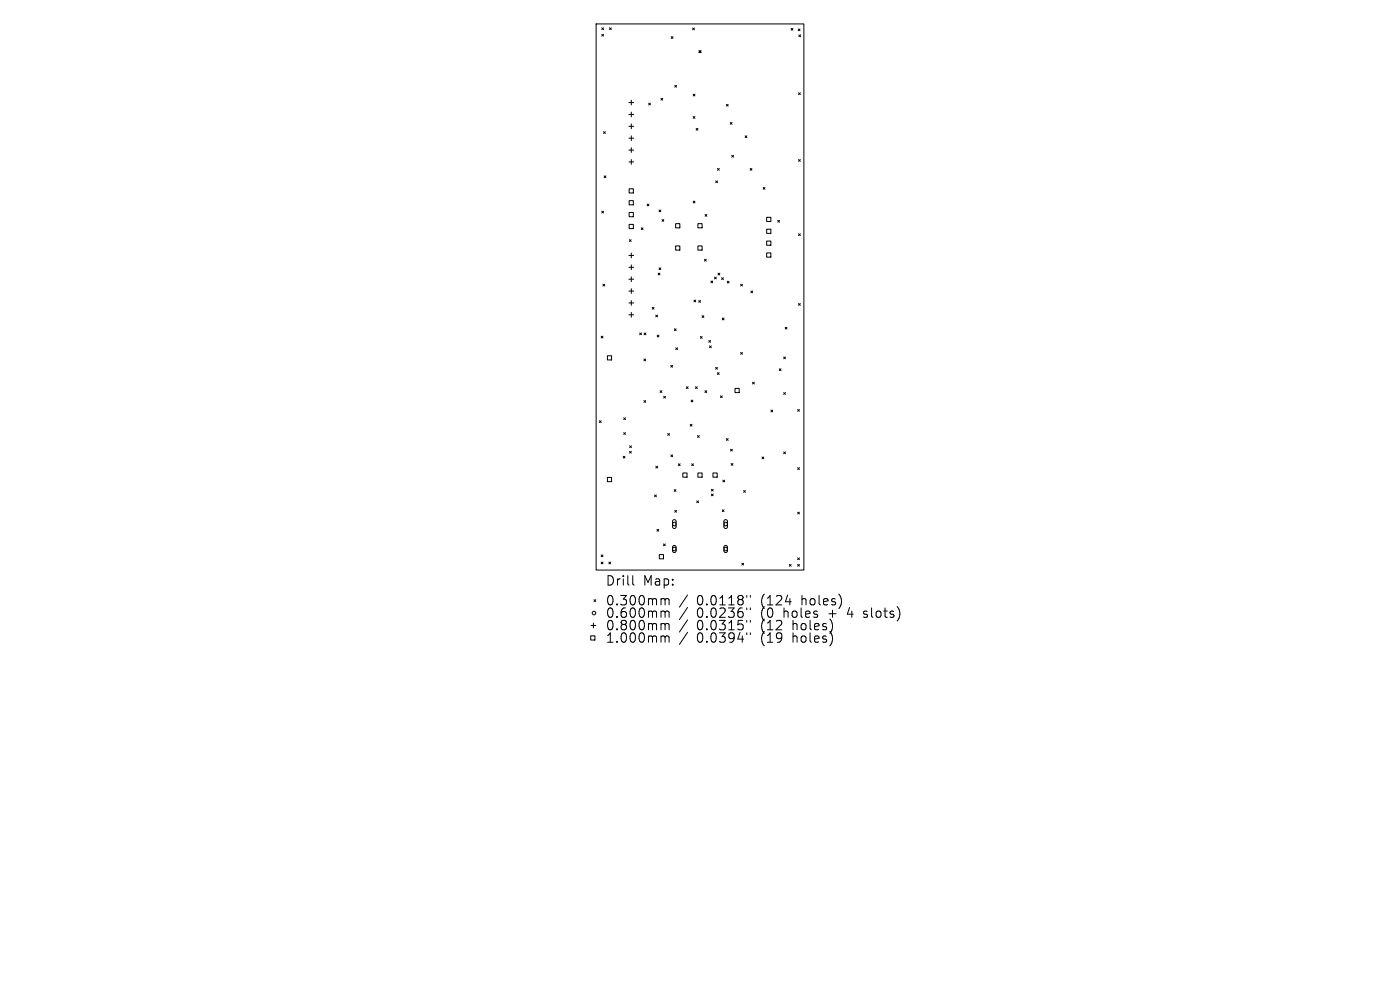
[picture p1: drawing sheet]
<svg xmlns="http://www.w3.org/2000/svg" width="297mm" height="210mm" viewBox="0 0 297 210" stroke-linecap="round" stroke-linejoin="round" font-family="sans-serif">
<defs><g id="words">
<g font-size="2.8">
<text x="128.4" y="124.5">Drill</text>
<text x="136.4" y="124.5">Map:</text>
<text x="128.4" y="128.7">0.300mm</text>
<text x="128.4" y="131.3">0.600mm</text>
<text x="147.8" y="128.7">0.0118&quot;</text>
<text x="147.8" y="131.3">0.0236&quot;</text>
<text x="161.6" y="128.7">(124</text>
<text x="161.6" y="131.3">(0</text>
<text x="166.5" y="131.3">holes</text>
<text x="170.3" y="128.7">holes)</text>
<text x="176.2" y="131.3">+</text>
<text x="180.4" y="131.3">4</text>
<text x="184.1" y="131.3">slots)</text>
<text x="128.4" y="134">0.800mm</text>
<text x="128.4" y="136.6">1.000mm</text>
<text x="147.8" y="134">0.0315&quot;</text>
<text x="147.8" y="136.6">0.0394&quot;</text>
<text x="161.6" y="134">(12</text>
<text x="161.6" y="136.6">(19</text>
<text x="168.4" y="134">holes)</text>
<text x="168.4" y="136.6">holes)</text>
</g>
</g></defs>
<g fill="none" stroke="#000" stroke-width=".21">
<path d="M126.5 5.1h44v115.8h-44zM127.7 5.9l.3 .4M127.7 7.3l.3 .4M128 5.9l-.3 .4M128 7.3l-.3 .4M129.3 5.9l.4 .4M129.7 5.9l-.4 .4M142.4 7.8l.4 .4M142.8 7.8l-.4 .4M143.1 18.1l.4 .4M143.5 18.1l-.4 .4M146.9 5.9l.4 .4"/>
<path d="M147.1 20l.3 .4M147.3 5.9l-.4 .4M147.4 20l-.3 .4M148.3 10.8l.4 .4M148.7 10.8l-.4 .4M167.8 6l.4 .4M168.2 6l-.4 .4M169.3 6.1l.4 .4M169.4 19.7l.4 .4M169.5 7.4l.3 .4M169.7 6.1l-.4 .4M169.8 19.7l-.4 .4"/>
<path d="M169.8 7.4l-.3 .4M128 27.9l.4 .4M128.2 37.3l.3 .4M128.4 27.9l-.4 .4M128.5 37.3l-.3 .4M133.4 21.8h1M133.4 24.3h1M133.4 26.8h1M133.4 29.3h1M133.4 31.8h1M133.4 34.4h1M133.9 21.3v1"/>
<path d="M133.9 23.8v1M133.9 26.3v1M133.9 28.8v1M133.9 31.3v1M133.9 33.9v1M137.6 21.9l.4 .4M138 21.9l-.4 .4M140.2 20.9l.4 .3M140.6 20.9l-.4 .3M147.1 24.7l.3 .4M147.4 24.7l-.3 .4M147.7 27.2l.4 .4"/>
<path d="M148.1 27.2l-.4 .4M151.8 38.4l.4 .4M152.2 38.4l-.4 .4M152.2 35.7l.4 .4M152.6 35.7l-.4 .4M154.1 22.1l.4 .4M154.5 22.1l-.4 .4M154.9 26l.4 .4M155.2 33l.4 .3M155.3 26l-.4 .4M155.6 33l-.4 .3M158.1 28.8l.3 .4"/>
<path d="M158.4 28.8l-.3 .4M159.1 35.7l.4 .4M159.5 35.7l-.4 .4M161.9 39.8l.4 .3M162.3 39.8l-.4 .3M169.4 33.8l.4 .4M169.8 33.8l-.4 .4M127.7 44.8l.3 .4M128 44.8l-.3 .4M133.4 54.2h1M133.4 56.7h1M133.4 59.2h1"/>
<path d="M133.5 40h.9v.9h-.9zM133.5 42.6h.9v.9h-.9zM133.5 45.1h.9v.9h-.9zM133.5 47.6h.9v.9h-.9zM133.5 50.9l.4 .3M133.9 50.9l-.4 .3M133.9 53.7v1M133.9 56.2v1M133.9 58.7v1M136 48.3l.4 .4M136.4 48.3l-.4 .4M137.3 43.3l.4 .4"/>
<path d="M137.7 43.3l-.4 .4M139.6 57.9l.4 .4M139.8 44.6l.4 .3M139.8 56.8l.4 .4M140 57.9l-.4 .4M140.2 44.6l-.4 .3M140.2 56.8l-.4 .4M140.4 46.6l.4 .3M140.8 46.6l-.4 .3M143.3 47.4h.9v.9h-.9zM143.3 52.2h.9v.9h-.9zM147.1 42.7l.3 .3"/>
<path d="M147.4 42.7l-.3 .3M148.1 47.4h.8v.9h-.8zM148.1 52.2h.8v.9h-.8zM149.4 55l.4 .4M149.6 45.5l.3 .4M149.8 55l-.4 .4M149.9 45.5l-.3 .4M150.8 59.6l.4 .4M151.2 59.6l-.4 .4M151.6 58.8l.4 .4M152 58.8l-.4 .4M152.3 58l.4 .3"/>
<path d="M152.7 58l-.4 .3M153.1 58.9l.4 .4M153.5 58.9l-.4 .4M154.3 59.7l.4 .3M154.7 59.7l-.4 .3M162.6 46.1h.9v.9h-.9zM162.6 48.6h.9v.9h-.9zM162.6 51.1h.9v.9h-.9zM162.6 53.7h.9v.8h-.9zM165 46.8l.4 .3M165.4 46.8l-.4 .3M169.4 49.6l.4 .4"/>
<path d="M169.8 49.6l-.4 .4M127.5 71.3l.4 .4M127.9 71.3l-.4 .4M127.9 60.3l.4 .4M128.3 60.3l-.4 .4M128.9 75.5h.8v.9h-.8zM133.4 61.7h1M133.4 64.3h1M133.4 66.8h1M133.9 61.2v1M133.9 63.8v1M133.9 66.3v1"/>
<path d="M135.7 70.6l.4 .4M136.1 70.6l-.4 .4M136.6 76.2l.4 .3M136.7 70.6l.3 .4M137 76.2l-.4 .3M137 70.6l-.3 .4M138.4 65.2l.3 .4M138.7 65.2l-.3 .4M139.1 66.8l.4 .4M139.4 71.1l.4 .4M139.5 66.8l-.4 .4M139.8 71.1l-.4 .4"/>
<path d="M142.3 77.5l.4 .4M142.7 77.5l-.4 .4M143.1 69.8l.3 .3M143.4 73.8l.3 .4M143.4 69.8l-.3 .3M143.7 73.8l-.3 .4M147.2 63.7l.4 .3M147.6 63.7l-.4 .3M148.2 63.8l.4 .3M148.6 71.4l.4 .4M148.6 63.8l-.4 .3M148.9 67l.4 .3"/>
<path d="M149 71.4l-.4 .4M149.3 67l-.4 .3M150.4 72.2l.3 .4M150.5 73.4l.4 .4M150.7 72.2l-.3 .4M150.9 73.4l-.4 .4M151.8 77.9l.4 .4M152.2 79.1l.4 .3M152.2 77.9l-.4 .4M152.6 79.1l-.4 .3M153.2 67.5l.4 .4M153.6 67.5l-.4 .4"/>
<path d="M157.1 60.3l.4 .4M157.1 74.8l.4 .4M157.5 60.3l-.4 .4M157.5 74.8l-.4 .4M159.3 61.7l.4 .4M159.7 61.7l-.4 .4M165.3 78.2l.4 .4M165.7 78.2l-.4 .4M166.3 75.7l.3 .4M166.6 69.4l.3 .4M166.6 75.7l-.3 .4M166.9 69.4l-.3 .4"/>
<path d="M169.4 64.4l.4 .4M169.8 64.4l-.4 .4M127.2 89.3l.3 .3M127.5 89.3l-.3 .3M132.2 96.8l.4 .4M132.3 88.6l.4 .4M132.3 91.8l.4 .4M132.6 96.8l-.4 .4M132.7 88.6l-.4 .4M132.7 91.8l-.4 .4M133.6 95.7l.3 .4M133.6 94.6l.4 .3"/>
<path d="M133.9 95.7l-.3 .4M134 94.6l-.4 .3M136.6 85l.4 .4M137 85l-.4 .4M139.1 98.9l.4 .4M139.5 98.9l-.4 .4M140 82.9l.4 .4M140.4 82.9l-.4 .4M140.8 84.1l.4 .3M141.2 84.1l-.4 .3M141.7 92l.3 .3M142 92l-.3 .3"/>
<path d="M142.3 96.5l.4 .4M142.7 96.5l-.4 .4M143.9 98.4l.4 .4M144.3 98.4l-.4 .4M145.6 82l.4 .4M146 82l-.4 .4M146.4 90l.4 .4M146.6 84.9l.4 .4M146.7 98.4l.4 .4M146.8 90l-.4 .4M147 84.9l-.4 .4M147.1 98.4l-.4 .4"/>
<path d="M147.5 82l.4 .4M147.9 82l-.4 .4M148 92.4l.3 .4M148.3 92.4l-.3 .4M149.5 82.9l.4 .4M149.9 82.9l-.4 .4M152.8 84l.4 .3M153.2 84l-.4 .3M154.1 93l.4 .4M154.5 93l-.4 .4M155 95.3l.4 .4M155.1 98.3l.4 .4"/>
<path d="M155.4 95.3l-.4 .4M155.5 98.3l-.4 .4M155.9 82.4h.9v.9h-.9zM159.6 81.1l.4 .4M160 81.1l-.4 .4M161.7 96.9l.3 .4M162 96.9l-.3 .4M163.5 87l.4 .4M163.9 87l-.4 .4M166.3 83.3l.3 .4M166.3 95.9l.3 .3M166.6 83.3l-.3 .4"/>
<path d="M166.6 95.9l-.3 .3M169.2 86.9l.4 .3M169.2 99.2l.4 .4M169.6 86.9l-.4 .3M169.6 99.2l-.4 .4M127.5 117.7l.4 .4M127.5 119.2l.4 .4M127.9 117.7l-.4 .4M127.9 119.2l-.4 .4M128.9 101.3h.8v.9h-.8zM129.2 119.2l.3 .4M129.5 119.2l-.3 .4"/>
<path d="M138.9 105l.3 .4M139.2 105l-.3 .4M139.4 112.3l.3 .4M139.7 112.3l-.3 .4M139.9 117.7h.9v.8h-.9zM140.8 115.4l.3 .4M141.1 115.4l-.3 .4M142.8 110.3l.4-.1 .2 .3v1.3l-.3 .3-.3-.1-.1-.2zM142.8 115.8l.4-.1 .2 .3v.9l-.2 .3h-.3l-.2-.3zM143 103.9l.4 .3M143.1 108.3l.4 .4M143.4 103.9l-.4 .3"/>
<path d="M143.5 108.3l-.4 .4M144.9 100.3h.8v.9h-.8zM147.8 106.3l.4 .3M148.1 100.3h.8v.9h-.8zM148.2 106.3l-.4 .3M150.9 103.8l.4 .4M150.9 104.8l.4 .4M151.3 100.3h.8v.9h-.8zM151.3 103.8l-.4 .4M151.3 104.8l-.4 .4M153.2 108.1l.4 .4M153.3 101.9l.4 .3"/>
<path d="M153.6 108.1l-.4 .4M153.7 110.3l.4-.1 .2 .3v1.3l-.3 .3-.3-.1-.1-.2zM153.7 115.8l.3-.1 .3 .3v.9l-.3 .3h-.2l-.2-.3zM153.7 101.9l-.4 .3M157.4 119.5l.4 .4M157.8 119.5l-.4 .4M157.8 104.1l.3 .3M158.1 104.1l-.3 .3M167.5 119.7l.3 .4M167.8 119.7l-.3 .4M169.2 108.7l.4 .3M169.2 118.3l.4 .4"/>
<path d="M169.2 119.7l.4 .4M169.6 108.7l-.4 .3M169.6 118.3l-.4 .4M169.6 119.7l-.4 .4M125.3 134.9h.9v.9h-.9zM125.4 132.7h1M125.9 132.2v1M126 127.2l.4 .4M126.4 127.2l-.4 .4M134.2 122.1v1.7l.3 .3M140.5 127h.3l.3 .3M140.5 129.6l.5 .1 .1 .2"/>
<path d="M140.5 132.3l.5 .1 .1 .2M140.5 134.9l.5 .1 .1 .2M141.1 127.3l.3-.3 .5 .1v1.2M141.1 127.3v1M141.1 129.9v1.1M141.1 132.6v1M141.1 135.2v1M141.1 129.9l.3-.3 .5 .1v1.3M141.1 132.6l.3-.3 .5 .1v1.2M141.1 135.2l.3-.3 .5 .1v1.2M145.9 126.2l-1.8 2.6M145.9 128.9l-1.8 2.5"/>
<path d="M145.9 131.5l-1.8 2.6M145.9 134.1l-1.8 2.6M158.4 126.3v.4M158.4 129v.3M158.4 131.6v.4M158.4 134.2v.4M159.2 126.3v.4M159.2 129v.3M159.2 131.6v.4M159.2 134.2v.4M183.2 130.9l.2 .1M183.3 129.7v.5"/>
<circle cx="143.1" cy="116.5" r=".38"/>
<circle cx="143.1" cy="111.2" r=".38"/>
<circle cx="153.9" cy="116.5" r=".38"/>
<circle cx="153.9" cy="111.2" r=".38"/>
<circle cx="126" cy="130" r=".38"/>
</g>
<use href="#words"/>
</svg>
